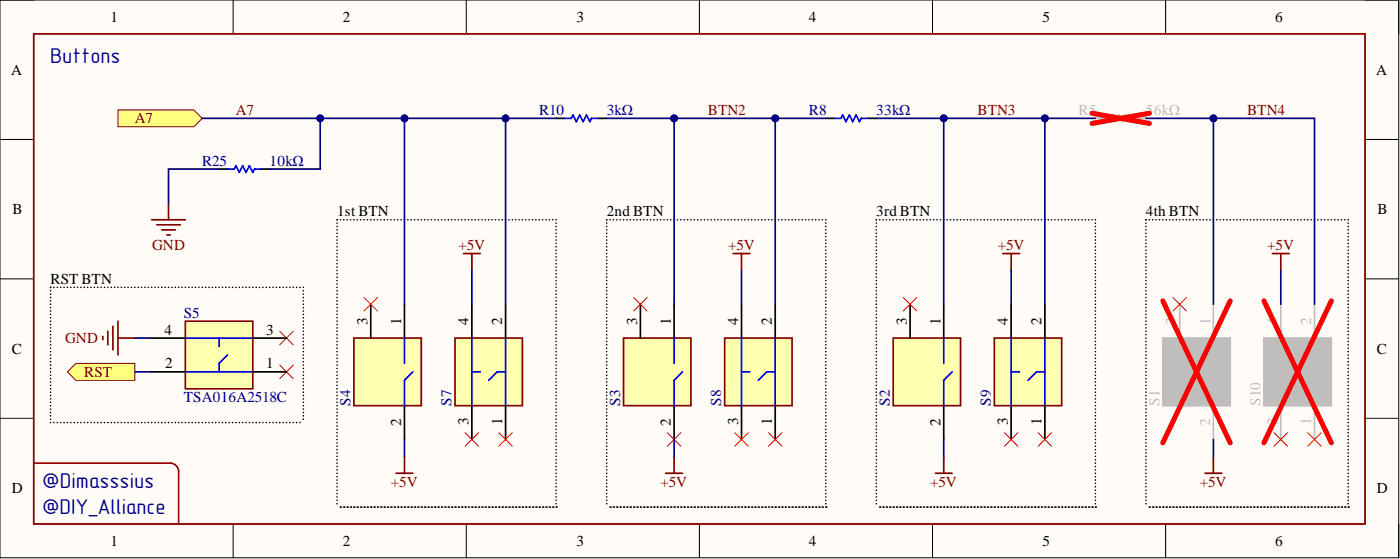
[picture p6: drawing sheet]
<svg xmlns="http://www.w3.org/2000/svg" width="211mm" height="84mm" viewBox="0 0 211 84" stroke-linecap="round" stroke-linejoin="round" font-family="sans-serif">
<defs><g id="words">
<g font-size="3.2" fill="#000080">
<text x="7.6" y="9.4">Buttons</text>
<text x="6.3" y="73.4">@Dimasssius</text>
<text x="6.3" y="77.2">@DIY_Alliance</text>
</g>
<g font-size="2.3">
<text x="16.6" y="3.3">1</text>
<text x="51.5" y="3.3">2</text>
<text x="86.7" y="3.3">3</text>
<text x="121.7" y="3.3">4</text>
<text x="156.8" y="3.3">5</text>
<text x="191.8" y="3.3">6</text>
<text x="1.7" y="11.3">A</text>
<text x="207" y="11.3">A</text>
<text x="1.9" y="32.2">B</text>
<text x="50.7" y="32.5">1st BTN</text>
<text x="91.3" y="32.5">2nd BTN</text>
<text x="131.8" y="32.5">3rd BTN</text>
<text x="172.4" y="32.5">4th BTN</text>
<text x="207.2" y="32.2">B</text>
<text x="7.6" y="42.7">RST BTN</text>
<text x="1.8" y="53.1">C</text>
<text x="24.8" y="50.3">4</text>
<text x="40.1" y="50.3">3</text>
<text x="55.3" y="48.7" transform="rotate(-90 55.3 48.7)">3</text>
<text x="60.3" y="48.7" transform="rotate(-90 60.3 48.7)">1</text>
<text x="70.5" y="48.7" transform="rotate(-90 70.5 48.7)">4</text>
<text x="75.5" y="48.7" transform="rotate(-90 75.5 48.7)">2</text>
<text x="95.8" y="48.7" transform="rotate(-90 95.8 48.7)">3</text>
<text x="100.9" y="48.7" transform="rotate(-90 100.9 48.7)">1</text>
<text x="111" y="48.7" transform="rotate(-90 111 48.7)">4</text>
<text x="116.1" y="48.7" transform="rotate(-90 116.1 48.7)">2</text>
<text x="136.4" y="48.7" transform="rotate(-90 136.4 48.7)">3</text>
<text x="141.5" y="48.7" transform="rotate(-90 141.5 48.7)">1</text>
<text x="151.6" y="48.7" transform="rotate(-90 151.6 48.7)">4</text>
<text x="156.7" y="48.7" transform="rotate(-90 156.7 48.7)">2</text>
<text x="207.1" y="53.1">C</text>
<text x="24.8" y="55.3">2</text>
<text x="40.1" y="55.3">1</text>
<text x="60.3" y="64" transform="rotate(-90 60.3 64)">2</text>
<text x="70.5" y="63.9" transform="rotate(-90 70.5 63.9)">3</text>
<text x="75.5" y="63.8" transform="rotate(-90 75.5 63.8)">1</text>
<text x="100.9" y="64" transform="rotate(-90 100.9 64)">2</text>
<text x="111" y="63.9" transform="rotate(-90 111 63.9)">3</text>
<text x="116.1" y="63.8" transform="rotate(-90 116.1 63.8)">1</text>
<text x="141.5" y="64" transform="rotate(-90 141.5 64)">2</text>
<text x="151.6" y="63.9" transform="rotate(-90 151.6 63.9)">3</text>
<text x="156.7" y="63.8" transform="rotate(-90 156.7 63.8)">1</text>
<text x="1.8" y="74">D</text>
<text x="207.1" y="74">D</text>
<text x="16.6" y="82">1</text>
<text x="51.5" y="82">2</text>
<text x="86.7" y="82">3</text>
<text x="121.7" y="82">4</text>
<text x="156.8" y="82">5</text>
<text x="191.8" y="82">6</text>
</g>
<g font-size="2.3" fill="#800000">
<text x="35.5" y="17.3">A7</text>
<text x="106.5" y="17.3">BTN2</text>
<text x="147" y="17.3">BTN3</text>
<text x="187.6" y="17.3">BTN4</text>
<text x="20.3" y="18.5">A7</text>
<text x="22.9" y="37.6">GND</text>
<text x="69" y="37.6">+5V</text>
<text x="109.5" y="37.6">+5V</text>
<text x="150.1" y="37.6">+5V</text>
<text x="190.6" y="37.6">+5V</text>
<text x="9.8" y="51.5">GND</text>
<text x="12.7" y="56.6">RST</text>
<text x="58.8" y="73.1">+5V</text>
<text x="99.4" y="73.1">+5V</text>
<text x="139.9" y="73.1">+5V</text>
<text x="180.5" y="73.1">+5V</text>
</g>
<g font-size="2.3" fill="#000080">
<text x="81.1" y="17.3">R10</text>
<text x="91.3" y="17.3">3kΩ</text>
<text x="121.7" y="17.3">R8</text>
<text x="131.8" y="17.3">33kΩ</text>
<text x="30.4" y="24.9">R25</text>
<text x="40.6" y="24.9">10kΩ</text>
<text x="27.6" y="47.7">S5</text>
<text x="27.6" y="60.4">TSA016A2518C</text>
<text x="52.7" y="60.9" transform="rotate(-90 52.7 60.9)">S4</text>
<text x="67.9" y="60.9" transform="rotate(-90 67.9 60.9)">S7</text>
<text x="93.3" y="60.9" transform="rotate(-90 93.3 60.9)">S3</text>
<text x="108.5" y="60.9" transform="rotate(-90 108.5 60.9)">S8</text>
<text x="133.9" y="60.9" transform="rotate(-90 133.9 60.9)">S2</text>
<text x="149.1" y="60.9" transform="rotate(-90 149.1 60.9)">S9</text>
</g>
<g font-size="2.3" fill="#bfbebc">
<text x="162.3" y="17.3">R5</text>
<text x="172.4" y="17.3">56kΩ</text>
<text x="177" y="48.7" transform="rotate(-90 177 48.7)">3</text>
<text x="182" y="48.7" transform="rotate(-90 182 48.7)">1</text>
<text x="192.2" y="48.7" transform="rotate(-90 192.2 48.7)">4</text>
<text x="197.2" y="48.7" transform="rotate(-90 197.2 48.7)">2</text>
<text x="174.4" y="60.9" transform="rotate(-90 174.4 60.9)">S1</text>
<text x="182" y="64" transform="rotate(-90 182 64)">2</text>
<text x="189.6" y="60.9" transform="rotate(-90 189.6 60.9)">S10</text>
<text x="192.2" y="63.9" transform="rotate(-90 192.2 63.9)">3</text>
<text x="197.2" y="63.8" transform="rotate(-90 197.2 63.8)">1</text>
</g>
</g></defs>
<path d="M0 0h210.4v83.8h-210.4z" fill-rule="evenodd" fill="#fffcf8"/>
<path d="M0 0h210.4v83.8h-210.4z" fill="none" stroke="#000" stroke-width=".15"/>
<path d="M5.1 5.1h200.3v73.6h-200.3z" fill-rule="evenodd" fill="#fffcf8"/>
<g fill="none" stroke="#000" stroke-width=".15">
<path d="M0 0h5.1M5.1 5.1h200.3v73.6h-200.3zM35.1 0v5.1M70.1 0v5.1M105.2 0v5.1M140.3 0v5.1M175.4 0v5.1M205.4 0h5v5.1M0 20.9h5.1M205.4 20.9h5M0 41.9h5.1M205.4 41.9h5"/>
<path d="M0 62.8h5.1M35.1 78.7v5.1M70.1 78.7v5.1M105.2 78.7v5.1M140.3 78.7v5.1M175.4 78.7v5.1M205.4 62.8h5M210.4 78.7v5.1"/>
</g>
<path d="M134.4 50.8h10.1v10.1h-10.1z" fill-rule="evenodd" fill="#ffffb0"/>
<path d="M134.4 50.8h10.1v10.1h-10.1z" fill="none" stroke="#800000" stroke-width=".25"/>
<path d="M136.9 45.7v5.1M142 45.7v5.1M142 60.9v5.1" fill="none" stroke="#000" stroke-width=".25"/>
<path d="M142 50.8v3.8M143.2 55.9l-1.2 1.2v3.8" fill="none" stroke="#00f" stroke-width=".25"/>
<path d="M53.2 50.8h10.2v10.1h-10.2z" fill-rule="evenodd" fill="#ffffb0"/>
<path d="M53.2 50.8h10.2v10.1h-10.2z" fill="none" stroke="#800000" stroke-width=".25"/>
<path d="M55.8 45.7v5.1M60.8 45.7v5.1M60.8 60.9v5.1" fill="none" stroke="#000" stroke-width=".25"/>
<path d="M60.8 50.8v3.8M62.1 55.9l-1.3 1.2v3.8" fill="none" stroke="#00f" stroke-width=".25"/>
<path d="M93.8 50.8h10.1v10.1h-10.1z" fill-rule="evenodd" fill="#ffffb0"/>
<path d="M93.8 50.8h10.1v10.1h-10.1z" fill="none" stroke="#800000" stroke-width=".25"/>
<path d="M96.3 45.7v5.1M101.4 45.7v5.1M101.4 60.9v5.1" fill="none" stroke="#000" stroke-width=".25"/>
<path d="M101.4 50.8v3.8M102.7 55.9l-1.3 1.2v3.8" fill="none" stroke="#00f" stroke-width=".25"/>
<path d="M174.9 50.8h10.2v10.1h-10.2z" fill-rule="evenodd" fill="#bfbebc"/>
<path d="M174.9 50.8h10.2v10.1h-10.2zM177.5 45.7v5.1M182.5 45.7v8.9M183.8 55.9l-1.3 1.2v8.9" fill="none" stroke="#bfbebc" stroke-width=".25"/>
<path d="M174.9 45.2l10.2 21.3M185.1 45.2l-10.2 21.3" fill="none" stroke="#f00" stroke-width=".76"/>
<path d="M109 50.8h10.2v10.1h-10.2z" fill-rule="evenodd" fill="#ffffb0"/>
<path d="M109 50.8h10.2v10.1h-10.2z" fill="none" stroke="#800000" stroke-width=".25"/>
<path d="M111.5 50.8v10.1M111.5 55.9h1.3M116.6 50.8v10.1M116.6 55.9h-1.2l-1.3 1.2" fill="none" stroke="#00f" stroke-width=".25"/>
<path d="M111.5 45.7v5.1M116.6 45.7v5.1M111.5 60.9v5.1M116.6 60.9v5.1" fill="none" stroke="#000" stroke-width=".25"/>
<path d="M68.5 50.8h10.1v10.1h-10.1z" fill-rule="evenodd" fill="#ffffb0"/>
<path d="M68.5 50.8h10.1v10.1h-10.1z" fill="none" stroke="#800000" stroke-width=".25"/>
<path d="M71 50.8v10.1M71 55.9h1.3M76.1 50.8v10.1M76.1 55.9h-1.3l-1.3 1.2" fill="none" stroke="#00f" stroke-width=".25"/>
<path d="M71 45.7v5.1M76.1 45.7v5.1M71 60.9v5.1M76.1 60.9v5.1" fill="none" stroke="#000" stroke-width=".25"/>
<path d="M149.6 50.8h10.1v10.1h-10.1z" fill-rule="evenodd" fill="#ffffb0"/>
<path d="M149.6 50.8h10.1v10.1h-10.1z" fill="none" stroke="#800000" stroke-width=".25"/>
<path d="M152.1 50.8v10.1M152.1 55.9h1.3M157.2 50.8v10.1M157.2 55.9h-1.3l-1.3 1.2" fill="none" stroke="#00f" stroke-width=".25"/>
<path d="M152.1 45.7v5.1M157.2 45.7v5.1M152.1 60.9v5.1M157.2 60.9v5.1" fill="none" stroke="#000" stroke-width=".25"/>
<path d="M190.1 50.8h10.2v10.1h-10.2z" fill-rule="evenodd" fill="#bfbebc"/>
<path d="M164.8 17.8h2.3l.2-.5 .5 1 .5-1 .5 1 .6-1 .5 1 .2-.5h2.3M190.1 50.8h10.2v10.1h-10.2zM192.7 45.7v20.3M192.7 55.9h1.2M197.7 45.7v20.3M197.7 55.9h-1.2l-1.3 1.2" fill="none" stroke="#bfbebc" stroke-width=".25"/>
<path d="M164.3 17l8.6 1.5M172.9 17l-8.6 1.5M190.1 45.2l10.2 21.3M200.3 45.2l-10.2 21.3" fill="none" stroke="#f00" stroke-width=".76"/>
<path d="M83.7 17.8h1.2M90 17.8h1.3M124.2 17.8h1.3M130.6 17.8h1.2M33 25.4h1.2M39.3 25.4h1.3" fill="none" stroke="#000" stroke-width=".25"/>
<path d="M84.9 17.8h1l.3-.5 .5 1 .5-1 .5 1 .5-1 .5 1 .3-.5h1M125.5 17.8h1l.3-.5 .5 1 .5-1 .5 1 .5-1 .5 1 .2-.5h1.1M34.2 25.4h1l.3-.5 .5 1 .5-1 .5 1 .5-1 .5 1 .3-.5h1" fill="none" stroke="#00f" stroke-width=".25"/>
<path d="M17.7 16.5h11.5l1.2 1.3-1.2 1.2h-11.5z" fill-rule="evenodd" fill="#ffff80"/>
<path d="M17.7 16.5h11.5l1.2 1.3-1.2 1.2h-11.5z" fill="none" stroke="#800000" stroke-width=".15"/>
<path d="M22.8 33h5.1M23.6 33.8h3.5M24.3 34.5h2.1M25.1 35.3h.5M25.4 30.5v2.5M15.5 50.5v.5M16.2 49.8v2M17 49v3.6M17.7 48.2v5.1M17.7 50.8h2.6" fill="none" stroke="#800000" stroke-width=".25"/>
<path d="M5.1 5.1h200.3v73.6h-200.3z" fill="none" stroke="#980000" stroke-width=".25"/>
<path d="M42.1 49.8l2 2M42.1 54.8l2 2.1M44.1 49.8l-2 2M44.1 54.8l-2 2.1" fill="none" stroke="#f00" stroke-width=".15"/>
<path d="M11.4 54.6h8.9v2.5h-8.9l-1.3-1.2z" fill-rule="evenodd" fill="#ffff80"/>
<path d="M11.4 54.6h8.9v2.5h-8.9l-1.3-1.2z" fill="none" stroke="#800000" stroke-width=".15"/>
<g fill="none" stroke="#000" stroke-width=".25">
<path d="M50.7 33h.1M50.7 33.5h.1M50.7 34h.1M50.7 34.5h.1M50.7 35h.1M50.7 35.5h.1M50.7 36.1h.1M50.7 36.6h.1M50.7 37.1h.1M50.7 37.6h.1M50.7 38.1h.1M50.7 38.6h.1"/>
<path d="M50.7 39.1h.1M50.7 39.6h.1M51.2 33h.1M51.7 33h.1M52.2 33h.1M52.7 33h.1M53.2 33h.1M53.7 33h.1M54.3 33h.1M54.8 33h.1M55.3 33h.1M55.8 33h.1"/>
<path d="M56.3 33h.1M56.8 33h.1M57.3 33h.1M57.8 33h.1M58.3 33h.1M58.8 33h.1M59.3 33h.1M59.8 33h.1M60.3 33h.1M60.8 33h.1M61.4 33h.1M61.9 33h.1"/>
<path d="M62.4 33h.1M62.9 33h.1M63.4 33h.1M63.9 33h.1M64.4 33h.1M64.9 33h.1M65.4 33h.1M65.9 33h.1M66.4 33h.1M66.9 33h.1M67.4 33h.1M67.9 33h.1"/>
<path d="M68.5 33h.1M69 33h.1M69.5 33h.1M70 33h.1M70.5 33h.1M71 33h.1M71.5 33h.1M72 33h.1M72.5 33h.1M73 33h.1M73.5 33h.1M74 33h.1"/>
<path d="M74.5 33h.1M75 33h.1M75.5 33h.1M76.1 33h.1M76.6 33h.1M77.1 33h.1M77.6 33h.1M78.1 33h.1M78.6 33h.1M79.1 33h.1M79.6 33h.1M80.1 33h.1"/>
<path d="M80.6 33h.1M81.1 33h.1M81.6 33h.1M82.1 33h.1M82.6 33h.1M83.2 33h.1M83.7 33h.1M83.7 33.5h.1M83.7 34h.1M83.7 34.5h.1M83.7 35h.1M83.7 35.5h.1"/>
<path d="M83.7 36.1h.1M83.7 36.6h.1M83.7 37.1h.1M83.7 37.6h.1M83.7 38.1h.1M83.7 38.6h.1M83.7 39.1h.1M83.7 39.6h.1M91.3 33h.1M91.3 33.5h.1M91.3 34h.1M91.3 34.5h.1"/>
<path d="M91.3 35h.1M91.3 35.5h.1M91.3 36.1h.1M91.3 36.6h.1M91.3 37.1h.1M91.3 37.6h.1M91.3 38.1h.1M91.3 38.6h.1M91.3 39.1h.1M91.3 39.6h.1M91.8 33h.1M92.3 33h.1"/>
<path d="M92.8 33h.1M93.3 33h.1M93.8 33h.1M94.3 33h.1M94.8 33h.1M95.3 33h.1M95.8 33h.1M96.3 33h.1M96.8 33h.1M97.4 33h.1M97.9 33h.1M98.4 33h.1"/>
<path d="M98.9 33h.1M99.4 33h.1M99.9 33h.1M100.4 33h.1M100.9 33h.1M101.4 33h.1M101.9 33h.1M102.4 33h.1M102.9 33h.1M103.4 33h.1M103.9 33h.1M104.5 33h.1"/>
<path d="M105 33h.1M105.5 33h.1M106 33h.1M106.5 33h.1M107 33h.1M107.5 33h.1M108 33h.1M108.5 33h.1M109 33h.1M109.5 33h.1M110 33h.1M110.5 33h.1"/>
<path d="M111 33h.1M111.5 33h.1M112.1 33h.1M112.6 33h.1M113.1 33h.1M113.6 33h.1M114.1 33h.1M114.6 33h.1M115.1 33h.1M115.6 33h.1M116.1 33h.1M116.6 33h.1"/>
<path d="M117.1 33h.1M117.6 33h.1M118.1 33h.1M118.6 33h.1M119.2 33h.1M119.7 33h.1M120.2 33h.1M120.7 33h.1M121.2 33h.1M121.7 33h.1M122.2 33h.1M122.7 33h.1"/>
<path d="M123.2 33h.1M123.7 33h.1M124.2 33h.1M124.2 33.5h.1M124.2 34h.1M124.2 34.5h.1M124.2 35h.1M124.2 35.5h.1M124.2 36.1h.1M124.2 36.6h.1M124.2 37.1h.1M124.2 37.6h.1"/>
<path d="M124.2 38.1h.1M124.2 38.6h.1M124.2 39.1h.1M124.2 39.6h.1M131.8 33h.1M131.8 33.5h.1M131.8 34h.1M131.8 34.5h.1M131.8 35h.1M131.8 35.5h.1M131.8 36.1h.1M131.8 36.6h.1"/>
<path d="M131.8 37.1h.1M131.8 37.6h.1M131.8 38.1h.1M131.8 38.6h.1M131.8 39.1h.1M131.8 39.6h.1M132.3 33h.1M132.8 33h.1M133.4 33h.1M133.9 33h.1M134.4 33h.1M134.9 33h.1"/>
<path d="M135.4 33h.1M135.9 33h.1M136.4 33h.1M136.9 33h.1M137.4 33h.1M137.9 33h.1M138.4 33h.1M138.9 33h.1M139.4 33h.1M139.9 33h.1M140.5 33h.1M141 33h.1"/>
<path d="M141.5 33h.1M142 33h.1M142.5 33h.1M143 33h.1M143.5 33h.1M144 33h.1M144.5 33h.1M145 33h.1M145.5 33h.1M146 33h.1M146.5 33h.1M147 33h.1"/>
<path d="M147.5 33h.1M148.1 33h.1M148.6 33h.1M149.1 33h.1M149.6 33h.1M150.1 33h.1M150.6 33h.1M151.1 33h.1M151.6 33h.1M152.1 33h.1M152.6 33h.1M153.1 33h.1"/>
<path d="M153.6 33h.1M154.1 33h.1M154.6 33h.1M155.2 33h.1M155.7 33h.1M156.2 33h.1M156.7 33h.1M157.2 33h.1M157.7 33h.1M158.2 33h.1M158.7 33h.1M159.2 33h.1"/>
<path d="M159.7 33h.1M160.2 33h.1M160.7 33h.1M161.2 33h.1M161.7 33h.1M162.3 33h.1M162.8 33h.1M163.3 33h.1M163.8 33h.1M164.3 33h.1M164.8 33h.1M164.8 33.5h.1"/>
<path d="M164.8 34h.1M164.8 34.5h.1M164.8 35h.1M164.8 35.5h.1M164.8 36.1h.1M164.8 36.6h.1M164.8 37.1h.1M164.8 37.6h.1M164.8 38.1h.1M164.8 38.6h.1M164.8 39.1h.1M164.8 39.6h.1"/>
<path d="M172.4 33h.1M172.4 33.5h.1M172.4 34h.1M172.4 34.5h.1M172.4 35h.1M172.4 35.5h.1M172.4 36.1h.1M172.4 36.6h.1M172.4 37.1h.1M172.4 37.6h.1M172.4 38.1h.1M172.4 38.6h.1"/>
<path d="M172.4 39.1h.1M172.4 39.6h.1M172.9 33h.1M173.4 33h.1M173.9 33h.1M174.4 33h.1M174.9 33h.1M175.4 33h.1M175.9 33h.1M176.5 33h.1M177 33h.1M177.5 33h.1"/>
<path d="M178 33h.1M178.5 33h.1M179 33h.1M179.5 33h.1M180 33h.1M180.5 33h.1M181 33h.1M181.5 33h.1M182 33h.1M182.5 33h.1M183 33h.1M183.5 33h.1"/>
<path d="M184.1 33h.1M184.6 33h.1M185.1 33h.1M185.6 33h.1M186.1 33h.1M186.6 33h.1M187.1 33h.1M187.6 33h.1M188.1 33h.1M188.6 33h.1M189.1 33h.1M189.6 33h.1"/>
<path d="M190.1 33h.1M190.6 33h.1M191.2 33h.1M191.7 33h.1M192.2 33h.1M192.7 33h.1M193.2 33h.1M193.7 33h.1M194.2 33h.1M194.7 33h.1M195.2 33h.1M195.7 33h.1"/>
<path d="M196.2 33h.1M196.7 33h.1M197.2 33h.1M197.7 33h.1M198.3 33h.1M198.8 33h.1M199.3 33h.1M199.8 33h.1M200.3 33h.1M200.8 33h.1M201.3 33h.1M201.8 33h.1"/>
<path d="M202.3 33h.1M202.8 33h.1M202.8 33.5h.1M202.8 34h.1M202.8 34.5h.1M202.8 35h.1M202.8 35.5v.1M202.8 36.1h.1M202.8 36.6h.1M202.8 37.1h.1M202.8 37.6h.1M202.8 38.1h.1"/>
<path d="M202.8 38.6h.1M202.8 39.1h.1M202.8 39.6h.1M7.6 43.2h.1M7.6 43.7h.1M7.6 44.2h.1M7.6 44.7h.1M7.6 45.2h.1M7.6 45.7h.1M7.6 46.2h.1M7.6 46.7h.1M7.6 47.2h.1"/>
<path d="M7.6 47.7h.1M7.6 48.2h.1M7.6 48.7v.1M7.6 49.3h.1M7.6 49.8h.1M7.6 50.3h.1M7.6 50.8h.1M7.6 51.3h.1M7.6 51.8h.1M7.6 52.3h.1M7.6 52.8h.1M7.6 53.3h.1"/>
<path d="M7.6 53.8h.1M7.6 54.3h.1M7.6 54.8h.1M7.6 55.3v.1M7.6 55.9h.1M7.6 56.4h.1M7.6 56.9h.1M7.6 57.4h.1M7.6 57.9h.1M7.6 58.4h.1M7.6 58.9h.1M7.6 59.4h.1"/>
<path d="M7.6 59.9h.1M8.1 43.2h.1M8.6 43.2h.1M9.1 43.2h.1M9.6 43.2h.1M10.1 43.2h.1M10.6 43.2h.1M11.2 43.2h.1M11.7 43.2h.1M12.2 43.2h.1M12.7 43.2h.1M13.2 43.2h.1"/>
<path d="M13.7 43.2h.1M14.2 43.2h.1M14.7 43.2h.1M15.2 43.2h.1M15.7 43.2h.1M16.2 43.2h.1M16.7 43.2h.1M17.2 43.2h.1M17.7 43.2h.1M18.3 43.2h.1M18.8 43.2h.1M19.3 43.2h.1"/>
<path d="M19.8 43.2h.1M20.3 43.2h.1M20.8 43.2h.1M21.3 43.2h.1M21.8 43.2h.1M22.3 43.2h.1M22.8 43.2h.1M23.3 43.2h.1M23.8 43.2h.1M24.3 43.2h.1M24.8 43.2h.1M25.4 43.2h.1"/>
<path d="M25.9 43.2h.1M26.4 43.2h.1M26.9 43.2h.1M27.4 43.2h.1M27.9 43.2h.1M28.4 43.2h.1M28.9 43.2h.1M29.4 43.2h.1M29.9 43.2h.1M30.4 43.2h.1M30.9 43.2h.1M31.4 43.2h.1"/>
<path d="M31.9 43.2h.1M32.5 43.2h.1M33 43.2h.1M33.5 43.2h.1M34 43.2h.1M34.5 43.2h.1M35 43.2h.1M35.5 43.2h.1M36 43.2h.1M36.5 43.2h.1M37 43.2h.1M37.5 43.2h.1"/>
<path d="M38 43.2h.1M38.5 43.2h.1M39 43.2h.1M39.5 43.2h.1M40.1 43.2h.1M40.6 43.2h.1M41.1 43.2h.1M41.6 43.2h.1M42.1 43.2h.1M42.6 43.2h.1M43.1 43.2h.1M43.6 43.2h.1"/>
<path d="M44.1 43.2h.1M44.6 43.2h.1M45.1 43.2h.1M45.6 43.2h.1M45.6 43.7h.1M45.6 44.2h.1M45.6 44.7h.1M45.6 45.2h.1M45.6 45.7h.1M45.6 46.2h.1M45.6 46.7h.1M45.6 47.2h.1"/>
<path d="M45.6 47.7h.1M45.6 48.2h.1M45.6 48.7v.1M45.6 49.3h.1M45.6 49.8h.1M45.6 50.3h.1M45.6 50.8h.1M45.6 51.3h.1M45.6 51.8h.1M45.6 52.3h.1M45.6 52.8h.1M45.6 53.3h.1"/>
<path d="M45.6 53.8h.1M45.6 54.3h.1M45.6 54.8h.1M45.6 55.3v.1M45.6 55.9h.1M45.6 56.4h.1M45.6 56.9h.1M45.6 57.4h.1M45.6 57.9h.1M45.6 58.4h.1M45.6 58.9h.1M45.6 59.4h.1"/>
<path d="M45.6 59.9h.1M50.7 40.1h.1M50.7 40.6h.1M50.7 41.1h.1M50.7 41.6h.1M50.7 42.1h.1M50.7 42.7h.1M50.7 43.2h.1M50.7 43.7h.1M50.7 44.2h.1M50.7 44.7h.1M50.7 45.2h.1"/>
<path d="M50.7 45.7h.1M50.7 46.2h.1M50.7 46.7h.1M50.7 47.2h.1M50.7 47.7h.1M50.7 48.2h.1M50.7 48.7v.1M50.7 49.3h.1M50.7 49.8h.1M50.7 50.3h.1M50.7 50.8h.1M50.7 51.3h.1"/>
<path d="M50.7 51.8h.1M50.7 52.3h.1M50.7 52.8h.1M50.7 53.3h.1M50.7 53.8h.1M50.7 54.3h.1M50.7 54.8h.1M50.7 55.3v.1M50.7 55.9h.1M50.7 56.4h.1M50.7 56.9h.1M50.7 57.4h.1"/>
<path d="M50.7 57.9h.1M50.7 58.4h.1M50.7 58.9h.1M50.7 59.4h.1M50.7 59.9h.1M83.7 40.1h.1M83.7 40.6h.1M83.7 41.1h.1M83.7 41.6h.1M83.7 42.1h.1M83.7 42.7h.1M83.7 43.2h.1"/>
<path d="M83.7 43.7h.1M83.7 44.2h.1M83.7 44.7h.1M83.7 45.2h.1M83.7 45.7h.1M83.7 46.2h.1M83.7 46.7h.1M83.7 47.2h.1M83.7 47.7h.1M83.7 48.2h.1M83.7 48.7v.1M83.7 49.3h.1"/>
<path d="M83.7 49.8h.1M83.7 50.3h.1M83.7 50.8h.1M83.7 51.3h.1M83.7 51.8h.1M83.7 52.3h.1M83.7 52.8h.1M83.7 53.3h.1M83.7 53.8h.1M83.7 54.3h.1M83.7 54.8h.1M83.7 55.3v.1"/>
<path d="M83.7 55.9h.1M83.7 56.4h.1M83.7 56.9h.1M83.7 57.4h.1M83.7 57.9h.1M83.7 58.4h.1M83.7 58.9h.1M83.7 59.4h.1M83.7 59.9h.1M91.3 40.1h.1M91.3 40.6h.1M91.3 41.1h.1"/>
<path d="M91.3 41.6h.1M91.3 42.1h.1M91.3 42.7h.1M91.3 43.2h.1M91.3 43.7h.1M91.3 44.2h.1M91.3 44.7h.1M91.3 45.2h.1M91.3 45.7h.1M91.3 46.2h.1M91.3 46.7h.1M91.3 47.2h.1"/>
<path d="M91.3 47.7h.1M91.3 48.2h.1M91.3 48.7v.1M91.3 49.3h.1M91.3 49.8h.1M91.3 50.3h.1M91.3 50.8h.1M91.3 51.3h.1M91.3 51.8h.1M91.3 52.3h.1M91.3 52.8h.1M91.3 53.3h.1"/>
<path d="M91.3 53.8h.1M91.3 54.3h.1M91.3 54.8h.1M91.3 55.3v.1M91.3 55.9h.1M91.3 56.4h.1M91.3 56.9h.1M91.3 57.4h.1M91.3 57.9h.1M91.3 58.4h.1M91.3 58.9h.1M91.3 59.4h.1"/>
<path d="M91.3 59.9h.1M124.2 40.1h.1M124.2 40.6h.1M124.2 41.1h.1M124.2 41.6h.1M124.2 42.1h.1M124.2 42.7h.1M124.2 43.2h.1M124.2 43.7h.1M124.2 44.2h.1M124.2 44.7h.1M124.2 45.2h.1"/>
<path d="M124.2 45.7h.1M124.2 46.2h.1M124.2 46.7h.1M124.2 47.2h.1M124.2 47.7h.1M124.2 48.2h.1M124.2 48.7v.1M124.2 49.3h.1M124.2 49.8h.1M124.2 50.3h.1M124.2 50.8h.1M124.2 51.3h.1"/>
<path d="M124.2 51.8h.1M124.2 52.3h.1M124.2 52.8h.1M124.2 53.3h.1M124.2 53.8h.1M124.2 54.3h.1M124.2 54.8h.1M124.2 55.3v.1M124.2 55.9h.1M124.2 56.4h.1M124.2 56.9h.1M124.2 57.4h.1"/>
<path d="M124.2 57.9h.1M124.2 58.4h.1M124.2 58.9h.1M124.2 59.4h.1M124.2 59.9h.1M131.8 40.1h.1M131.8 40.6h.1M131.8 41.1h.1M131.8 41.6h.1M131.8 42.1h.1M131.8 42.7h.1M131.8 43.2h.1"/>
<path d="M131.8 43.7h.1M131.8 44.2h.1M131.8 44.7h.1M131.8 45.2h.1M131.8 45.7h.1M131.8 46.2h.1M131.8 46.7h.1M131.8 47.2h.1M131.8 47.7h.1M131.8 48.2h.1M131.8 48.7v.1M131.8 49.3h.1"/>
<path d="M131.8 49.8h.1M131.8 50.3h.1M131.8 50.8h.1M131.8 51.3h.1M131.8 51.8h.1M131.8 52.3h.1M131.8 52.8h.1M131.8 53.3h.1M131.8 53.8h.1M131.8 54.3h.1M131.8 54.8h.1M131.8 55.3v.1"/>
<path d="M131.8 55.9h.1M131.8 56.4h.1M131.8 56.9h.1M131.8 57.4h.1M131.8 57.9h.1M131.8 58.4h.1M131.8 58.9h.1M131.8 59.4h.1M131.8 59.9h.1M164.8 40.1h.1M164.8 40.6h.1M164.8 41.1h.1"/>
<path d="M164.8 41.6h.1M164.8 42.1h.1M164.8 42.7h.1M164.8 43.2h.1M164.8 43.7h.1M164.8 44.2h.1M164.8 44.7h.1M164.8 45.2h.1M164.8 45.7h.1M164.8 46.2h.1M164.8 46.7h.1M164.8 47.2h.1"/>
<path d="M164.8 47.7h.1M164.8 48.2h.1M164.8 48.7v.1M164.8 49.3h.1M164.8 49.8h.1M164.8 50.3h.1M164.8 50.8h.1M164.8 51.3h.1M164.8 51.8h.1M164.8 52.3h.1M164.8 52.8h.1M164.8 53.3h.1"/>
<path d="M164.8 53.8h.1M164.8 54.3h.1M164.8 54.8h.1M164.8 55.3v.1M164.8 55.9h.1M164.8 56.4h.1M164.8 56.9h.1M164.8 57.4h.1M164.8 57.9h.1M164.8 58.4h.1M164.8 58.9h.1M164.8 59.4h.1"/>
<path d="M164.8 59.9h.1M172.4 40.1h.1M172.4 40.6h.1M172.4 41.1h.1M172.4 41.6h.1M172.4 42.1h.1M172.4 42.7h.1M172.4 43.2h.1M172.4 43.7h.1M172.4 44.2h.1M172.4 44.7h.1M172.4 45.2h.1"/>
<path d="M172.4 45.7h.1M172.4 46.2h.1M172.4 46.7h.1M172.4 47.2h.1M172.4 47.7h.1M172.4 48.2h.1M172.4 48.7v.1M172.4 49.3h.1M172.4 49.8h.1M172.4 50.3h.1M172.4 50.8h.1M172.4 51.3h.1"/>
<path d="M172.4 51.8h.1M172.4 52.3h.1M172.4 52.8h.1M172.4 53.3h.1M172.4 53.8h.1M172.4 54.3h.1M172.4 54.8h.1M172.4 55.3v.1M172.4 55.9h.1M172.4 56.4h.1M172.4 56.9h.1M172.4 57.4h.1"/>
<path d="M172.4 57.9h.1M172.4 58.4h.1M172.4 58.9h.1M172.4 59.4h.1M172.4 59.9h.1M202.8 40.1h.1M202.8 40.6h.1M202.8 41.1h.1M202.8 41.6h.1M202.8 42.1v.1M202.8 42.7h.1M202.8 43.2h.1"/>
<path d="M202.8 43.7h.1M202.8 44.2h.1M202.8 44.7h.1M202.8 45.2h.1M202.8 45.7h.1M202.8 46.2h.1M202.8 46.7h.1M202.8 47.2h.1M202.8 47.7h.1M202.8 48.2h.1M202.8 48.7v.1M202.8 49.3h.1"/>
<path d="M202.8 49.8h.1M202.8 50.3h.1M202.8 50.8h.1M202.8 51.3h.1M202.8 51.8h.1M202.8 52.3h.1M202.8 52.8h.1M202.8 53.3h.1M202.8 53.8h.1M202.8 54.3h.1M202.8 54.8h.1M202.8 55.3v.1"/>
<path d="M202.8 55.9h.1M202.8 56.4h.1M202.8 56.9h.1M202.8 57.4h.1M202.8 57.9h.1M202.8 58.4h.1M202.8 58.9h.1M202.8 59.4h.1M202.8 59.9h.1M7.6 60.4h.1M7.6 60.9h.1M7.6 61.4h.1"/>
<path d="M7.6 61.9v.1M7.6 62.5h.1M7.6 63h.1M7.6 63.5h.1M8.1 63.5h.1M8.6 63.5h.1M9.1 63.5h.1M9.6 63.5h.1M10.1 63.5h.1M10.6 63.5h.1M11.2 63.5h.1M11.7 63.5h.1"/>
<path d="M12.2 63.5h.1M12.7 63.5h.1M13.2 63.5h.1M13.7 63.5h.1M14.2 63.5h.1M14.7 63.5h.1M15.2 63.5h.1M15.7 63.5h.1M16.2 63.5h.1M16.7 63.5h.1M17.2 63.5h.1M17.7 63.5h.1"/>
<path d="M18.3 63.5h.1M18.8 63.5h.1M19.3 63.5h.1M19.8 63.5h.1M20.3 63.5h.1M20.8 63.5h.1M21.3 63.5h.1M21.8 63.5h.1M22.3 63.5h.1M22.8 63.5h.1M23.3 63.5h.1M23.8 63.5h.1"/>
<path d="M24.3 63.5h.1M24.8 63.5h.1M25.4 63.5h.1M25.9 63.5h.1M26.4 63.5h.1M26.9 63.5h.1M27.4 63.5h.1M27.9 63.5h.1M28.4 63.5h.1M28.9 63.5h.1M29.4 63.5h.1M29.9 63.5h.1"/>
<path d="M30.4 63.5h.1M30.9 63.5h.1M31.4 63.5h.1M31.9 63.5h.1M32.5 63.5h.1M33 63.5h.1M33.5 63.5h.1M34 63.5h.1M34.5 63.5h.1M35 63.5h.1M35.5 63.5h.1M36 63.5h.1"/>
<path d="M36.5 63.5h.1M37 63.5h.1M37.5 63.5h.1M38 63.5h.1M38.5 63.5h.1M39 63.5h.1M39.5 63.5h.1M40.1 63.5h.1M40.6 63.5h.1M41.1 63.5h.1M41.6 63.5h.1M42.1 63.5h.1"/>
<path d="M42.6 63.5h.1M43.1 63.5h.1M43.6 63.5h.1M44.1 63.5h.1M44.6 63.5h.1M45.1 63.5h.1M45.6 60.4h.1M45.6 60.9h.1M45.6 61.4h.1M45.6 61.9v.1M45.6 62.5h.1M45.6 63h.1"/>
<path d="M50.7 60.4h.1M50.7 60.9h.1M50.7 61.4h.1M50.7 61.9v.1M50.7 62.5h.1M50.7 63h.1M50.7 63.5h.1M50.7 64h.1M50.7 64.5h.1M50.7 65h.1M50.7 65.5h.1M50.7 66h.1"/>
<path d="M50.7 66.5h.1M50.7 67h.1M50.7 67.5h.1M50.7 68h.1M50.7 68.5v.1M50.7 69.1h.1M50.7 69.6h.1M50.7 70.1h.1M50.7 70.6h.1M50.7 71.1h.1M50.7 71.6h.1M50.7 72.1h.1"/>
<path d="M50.7 72.6h.1M50.7 73.1h.1M50.7 73.6h.1M50.7 74.1h.1M50.7 74.6h.1M50.7 75.1v.1M50.7 75.7h.1M51.2 76.2h.1M51.7 76.2h.1M52.2 76.2h.1M52.7 76.2h.1M53.2 76.2h.1"/>
<path d="M53.7 76.2h.1M54.3 76.2h.1M54.8 76.2h.1M55.3 76.2h.1M55.8 76.2h.1M56.3 76.2h.1M56.8 76.2h.1M57.3 76.2h.1M57.8 76.2h.1M58.3 76.2h.1M58.8 76.2h.1M59.3 76.2h.1"/>
<path d="M59.8 76.2h.1M60.3 76.2h.1M60.8 76.2h.1M61.4 76.2h.1M61.9 76.2h.1M62.4 76.2h.1M62.9 76.2h.1M63.4 76.2h.1M63.9 76.2h.1M64.4 76.2h.1M64.9 76.2h.1M65.4 76.2h.1"/>
<path d="M65.9 76.2h.1M66.4 76.2h.1M66.9 76.2h.1M67.4 76.2h.1M67.9 76.2h.1M68.5 76.2h.1M69 76.2h.1M69.5 76.2h.1M70 76.2h.1M70.5 76.2h.1M71 76.2h.1M71.5 76.2h.1"/>
<path d="M72 76.2h.1M72.5 76.2h.1M73 76.2h.1M73.5 76.2h.1M74 76.2h.1M74.5 76.2h.1M75 76.2h.1M75.5 76.2h.1M76.1 76.2h.1M76.6 76.2h.1M77.1 76.2h.1M77.6 76.2h.1"/>
<path d="M78.1 76.2h.1M78.6 76.2h.1M79.1 76.2h.1M79.6 76.2h.1M80.1 76.2h.1M80.6 76.2h.1M81.1 76.2h.1M81.6 76.2h.1M82.1 76.2h.1M82.6 76.2h.1M83.2 76.2h.1M83.7 76.2h.1"/>
<path d="M83.7 60.4h.1M83.7 60.9h.1M83.7 61.4h.1M83.7 61.9v.1M83.7 62.5h.1M83.7 63h.1M83.7 63.5h.1M83.7 64h.1M83.7 64.5h.1M83.7 65h.1M83.7 65.5h.1M83.7 66h.1"/>
<path d="M83.7 66.5h.1M83.7 67h.1M83.7 67.5h.1M83.7 68h.1M83.7 68.5v.1M83.7 69.1h.1M83.7 69.6h.1M83.7 70.1h.1M83.7 70.6h.1M83.7 71.1h.1M83.7 71.6h.1M83.7 72.1h.1"/>
<path d="M83.7 72.6h.1M83.7 73.1h.1M83.7 73.6h.1M83.7 74.1h.1M83.7 74.6h.1M83.7 75.1v.1M83.7 75.7h.1M91.3 60.4h.1M91.3 60.9h.1M91.3 61.4h.1M91.3 61.9v.1M91.3 62.5h.1"/>
<path d="M91.3 63h.1M91.3 63.5h.1M91.3 64h.1M91.3 64.5h.1M91.3 65h.1M91.3 65.5h.1M91.3 66h.1M91.3 66.5h.1M91.3 67h.1M91.3 67.5h.1M91.3 68h.1M91.3 68.5v.1"/>
<path d="M91.3 69.1h.1M91.3 69.6h.1M91.3 70.1h.1M91.3 70.6h.1M91.3 71.1h.1M91.3 71.6h.1M91.3 72.1h.1M91.3 72.6h.1M91.3 73.1h.1M91.3 73.6h.1M91.3 74.1h.1M91.3 74.6h.1"/>
<path d="M91.3 75.1v.1M91.3 75.7h.1M91.8 76.2h.1M92.3 76.2h.1M92.8 76.2h.1M93.3 76.2h.1M93.8 76.2h.1M94.3 76.2h.1M94.8 76.2h.1M95.3 76.2h.1M95.8 76.2h.1M96.3 76.2h.1"/>
<path d="M96.8 76.2h.1M97.4 76.2h.1M97.9 76.2h.1M98.4 76.2h.1M98.9 76.2h.1M99.4 76.2h.1M99.9 76.2h.1M100.4 76.2h.1M100.9 76.2h.1M101.4 76.2h.1M101.9 76.2h.1M102.4 76.2h.1"/>
<path d="M102.9 76.2h.1M103.4 76.2h.1M103.9 76.2h.1M104.5 76.2h.1M105 76.2h.1M105.5 76.2h.1M106 76.2h.1M106.5 76.2h.1M107 76.2h.1M107.5 76.2h.1M108 76.2h.1M108.5 76.2h.1"/>
<path d="M109 76.2h.1M109.5 76.2h.1M110 76.2h.1M110.5 76.2h.1M111 76.2h.1M111.5 76.2h.1M112.1 76.2h.1M112.6 76.2h.1M113.1 76.2h.1M113.6 76.2h.1M114.1 76.2h.1M114.6 76.2h.1"/>
<path d="M115.1 76.2h.1M115.6 76.2h.1M116.1 76.2h.1M116.6 76.2h.1M117.1 76.2h.1M117.6 76.2h.1M118.1 76.2h.1M118.6 76.2h.1M119.2 76.2h.1M119.7 76.2h.1M120.2 76.2h.1M120.7 76.2h.1"/>
<path d="M121.2 76.2h.1M121.7 76.2h.1M122.2 76.2h.1M122.7 76.2h.1M123.2 76.2h.1M123.7 76.2h.1M124.2 76.2h.1M124.2 60.4h.1M124.2 60.9h.1M124.2 61.4h.1M124.2 61.9v.1M124.2 62.5h.1"/>
<path d="M124.2 63h.1M124.2 63.5h.1M124.2 64h.1M124.2 64.5h.1M124.2 65h.1M124.2 65.5h.1M124.2 66h.1M124.2 66.5h.1M124.2 67h.1M124.2 67.5h.1M124.2 68h.1M124.2 68.5v.1"/>
<path d="M124.2 69.1h.1M124.2 69.6h.1M124.2 70.1h.1M124.2 70.6h.1M124.2 71.1h.1M124.2 71.6h.1M124.2 72.1h.1M124.2 72.6h.1M124.2 73.1h.1M124.2 73.6h.1M124.2 74.1h.1M124.2 74.6h.1"/>
<path d="M124.2 75.1v.1M124.2 75.7h.1M131.8 60.4h.1M131.8 60.9h.1M131.8 61.4h.1M131.8 61.9v.1M131.8 62.5h.1M131.8 63h.1M131.8 63.5h.1M131.8 64h.1M131.8 64.5h.1M131.8 65h.1"/>
<path d="M131.8 65.5h.1M131.8 66h.1M131.8 66.5h.1M131.8 67h.1M131.8 67.5h.1M131.8 68h.1M131.8 68.5v.1M131.8 69.1h.1M131.8 69.6h.1M131.8 70.1h.1M131.8 70.6h.1M131.8 71.1h.1"/>
<path d="M131.8 71.6h.1M131.8 72.1h.1M131.8 72.6h.1M131.8 73.1h.1M131.8 73.6h.1M131.8 74.1h.1M131.8 74.6h.1M131.8 75.1v.1M131.8 75.7h.1M132.3 76.2h.1M132.8 76.2h.1M133.4 76.2h.1"/>
<path d="M133.9 76.2h.1M134.4 76.2h.1M134.9 76.2h.1M135.4 76.2h.1M135.9 76.2h.1M136.4 76.2h.1M136.9 76.2h.1M137.4 76.2h.1M137.9 76.2h.1M138.4 76.2h.1M138.9 76.2h.1M139.4 76.2h.1"/>
<path d="M139.9 76.2h.1M140.5 76.2h.1M141 76.2h.1M141.5 76.2h.1M142 76.2h.1M142.5 76.2h.1M143 76.2h.1M143.5 76.2h.1M144 76.2h.1M144.5 76.2h.1M145 76.2h.1M145.5 76.2h.1"/>
<path d="M146 76.2h.1M146.5 76.2h.1M147 76.2h.1M147.5 76.2h.1M148.1 76.2h.1M148.6 76.2h.1M149.1 76.2h.1M149.6 76.2h.1M150.1 76.2h.1M150.6 76.2h.1M151.1 76.2h.1M151.6 76.2h.1"/>
<path d="M152.1 76.2h.1M152.6 76.2h.1M153.1 76.2h.1M153.6 76.2h.1M154.1 76.2h.1M154.6 76.2h.1M155.2 76.2h.1M155.7 76.2h.1M156.2 76.2h.1M156.7 76.2h.1M157.2 76.2h.1M157.7 76.2h.1"/>
<path d="M158.2 76.2h.1M158.7 76.2h.1M159.2 76.2h.1M159.7 76.2h.1M160.2 76.2h.1M160.7 76.2h.1M161.2 76.2h.1M161.7 76.2h.1M162.3 76.2h.1M162.8 76.2h.1M163.3 76.2h.1M163.8 76.2h.1"/>
<path d="M164.3 76.2h.1M164.8 76.2h.1M164.8 60.4h.1M164.8 60.9h.1M164.8 61.4h.1M164.8 61.9v.1M164.8 62.5h.1M164.8 63h.1M164.8 63.5h.1M164.8 64h.1M164.8 64.5h.1M164.8 65h.1"/>
<path d="M164.8 65.5h.1M164.8 66h.1M164.8 66.5h.1M164.8 67h.1M164.8 67.5h.1M164.8 68h.1M164.8 68.5v.1M164.8 69.1h.1M164.8 69.6h.1M164.8 70.1h.1M164.8 70.6h.1M164.8 71.1h.1"/>
<path d="M164.8 71.6h.1M164.8 72.1h.1M164.8 72.6h.1M164.8 73.1h.1M164.8 73.6h.1M164.8 74.1h.1M164.8 74.6h.1M164.8 75.1v.1M164.8 75.7h.1M172.4 60.4h.1M172.4 60.9h.1M172.4 61.4h.1"/>
<path d="M172.4 61.9v.1M172.4 62.5h.1M172.4 63h.1M172.4 63.5h.1M172.4 64h.1M172.4 64.5h.1M172.4 65h.1M172.4 65.5h.1M172.4 66h.1M172.4 66.5h.1M172.4 67h.1M172.4 67.5h.1"/>
<path d="M172.4 68h.1M172.4 68.5v.1M172.4 69.1h.1M172.4 69.6h.1M172.4 70.1h.1M172.4 70.6h.1M172.4 71.1h.1M172.4 71.6h.1M172.4 72.1h.1M172.4 72.6h.1M172.4 73.1h.1M172.4 73.6h.1"/>
<path d="M172.4 74.1h.1M172.4 74.6h.1M172.4 75.1v.1M172.4 75.7h.1M172.9 76.2h.1M173.4 76.2h.1M173.9 76.2h.1M174.4 76.2h.1M174.9 76.2h.1M175.4 76.2h.1M175.9 76.2h.1M176.5 76.2h.1"/>
<path d="M177 76.2h.1M177.5 76.2h.1M178 76.2h.1M178.5 76.2h.1M179 76.2h.1M179.5 76.2h.1M180 76.2h.1M180.5 76.2h.1M181 76.2h.1M181.5 76.2h.1M182 76.2h.1M182.5 76.2h.1"/>
<path d="M183 76.2h.1M183.5 76.2h.1M184.1 76.2h.1M184.6 76.2h.1M185.1 76.2h.1M185.6 76.2h.1M186.1 76.2h.1M186.6 76.2h.1M187.1 76.2h.1M187.6 76.2h.1M188.1 76.2h.1M188.6 76.2h.1"/>
<path d="M189.1 76.2h.1M189.6 76.2h.1M190.1 76.2h.1M190.6 76.2h.1M191.2 76.2h.1M191.7 76.2h.1M192.2 76.2h.1M192.7 76.2h.1M193.2 76.2h.1M193.7 76.2h.1M194.2 76.2h.1M194.7 76.2h.1"/>
<path d="M195.2 76.2h.1M195.7 76.2h.1M196.2 76.2h.1M196.7 76.2h.1M197.2 76.2h.1M197.7 76.2h.1M198.3 76.2h.1M198.8 76.2h.1M199.3 76.2h.1M199.8 76.2h.1M200.3 76.2h.1M200.8 76.2h.1"/>
<path d="M201.3 76.2h.1M201.8 76.2h.1M202.3 76.2h.1M202.8 76.2h.1M202.8 60.4h.1M202.8 60.9h.1M202.8 61.4h.1M202.8 61.9v.1M202.8 62.5h.1M202.8 63h.1M202.8 63.5h.1M202.8 64h.1"/>
<path d="M202.8 64.5h.1M202.8 65h.1M202.8 65.5h.1M202.8 66h.1M202.8 66.5h.1M202.8 67h.1M202.8 67.5h.1M202.8 68h.1M202.8 68.5v.1M202.8 69.1h.1M202.8 69.6h.1M202.8 70.1h.1"/>
<path d="M202.8 70.6h.1M202.8 71.1h.1M202.8 71.6h.1M202.8 72.1h.1M202.8 72.6h.1M202.8 73.1h.1M202.8 73.6h.1M202.8 74.1h.1M202.8 74.6h.1M202.8 75.1v.1M202.8 75.7h.1"/>
</g>
<path d="M5.1 69.6h20.5a1.27 1.27 0 0 1 1.3 1.2v7.9" fill="none" stroke="#980000" stroke-width=".25"/>
<g fill="none" stroke="#f00" stroke-width=".15">
<path d="M54.8 44.7l2 2M56.8 44.7l-2 2M95.3 44.7l2.1 2M97.4 44.7l-2.1 2M135.9 44.7l2 2M137.9 44.7l-2 2M176.5 44.7l2 2M178.5 44.7l-2 2M70 65l2 2M72 65l-2 2M75 65l2.1 2M77.1 65l-2.1 2"/>
<path d="M100.4 65l2 2M102.4 65l-2 2M110.5 65l2.1 2M112.6 65l-2.1 2M115.6 65l2 2M117.6 65l-2 2M151.1 65l2 2M153.1 65l-2 2M156.2 65l2 2M158.2 65l-2 2M191.7 65l2 2M193.7 65l-2 2"/>
<path d="M196.7 65l2.1 2M198.8 65l-2.1 2"/>
</g>
<g fill="none" stroke="#800000" stroke-width=".25">
<path d="M69.7 38.1h2.6M71 38.1v2.5M110.3 38.1h2.5M111.5 38.1v2.5M150.8 38.1h2.6M152.1 38.1v2.5M191.4 38.1h2.5M192.7 38.1v2.5M59.6 71.1h2.5M60.8 68.5v2.6M100.1 71.1h2.6M101.4 68.5v2.6"/>
<path d="M140.7 71.1h2.5M142 68.5v2.6M181.3 71.1h2.5M182.5 68.5v2.6"/>
</g>
<path d="M30.4 17.8h17.8" fill="none" stroke="#000080" stroke-width=".25"/>
<circle cx="48.2" cy="17.8" r=".51" fill="#000080"/>
<circle cx="48.2" cy="17.8" r=".51" fill="none" stroke="#000080" stroke-width=".15"/>
<path d="M60.8 17.8v27.9M33 25.4h-7.6v5.1" fill="none" stroke="#000080" stroke-width=".25"/>
<circle cx="60.8" cy="17.8" r=".51" fill="#000080"/>
<circle cx="60.8" cy="17.8" r=".51" fill="none" stroke="#000080" stroke-width=".15"/>
<path d="M76.1 17.8v27.9" fill="none" stroke="#000080" stroke-width=".25"/>
<circle cx="76.1" cy="17.8" r=".51" fill="#000080"/>
<circle cx="76.1" cy="17.8" r=".51" fill="none" stroke="#000080" stroke-width=".15"/>
<path d="M101.4 17.8v27.9" fill="none" stroke="#000080" stroke-width=".25"/>
<circle cx="101.4" cy="17.8" r=".51" fill="#000080"/>
<circle cx="101.4" cy="17.8" r=".51" fill="none" stroke="#000080" stroke-width=".15"/>
<path d="M116.6 17.8v27.9" fill="none" stroke="#000080" stroke-width=".25"/>
<circle cx="116.6" cy="17.8" r=".51" fill="#000080"/>
<circle cx="116.6" cy="17.8" r=".51" fill="none" stroke="#000080" stroke-width=".15"/>
<path d="M142 17.8v27.9" fill="none" stroke="#000080" stroke-width=".25"/>
<circle cx="142" cy="17.8" r=".51" fill="#000080"/>
<circle cx="142" cy="17.8" r=".51" fill="none" stroke="#000080" stroke-width=".15"/>
<path d="M157.2 17.8v27.9" fill="none" stroke="#000080" stroke-width=".25"/>
<circle cx="157.2" cy="17.8" r=".51" fill="#000080"/>
<circle cx="157.2" cy="17.8" r=".51" fill="none" stroke="#000080" stroke-width=".15"/>
<path d="M182.5 45.7v-27.9h15.2v27.9" fill="none" stroke="#000080" stroke-width=".25"/>
<circle cx="182.5" cy="17.8" r=".51" fill="#000080"/>
<circle cx="182.5" cy="17.8" r=".51" fill="none" stroke="#000080" stroke-width=".15"/>
<path d="M172.4 17.8h10.1" fill="none" stroke="#000080" stroke-width=".25"/>
<circle cx="182.5" cy="17.8" r=".51" fill="#000080"/>
<circle cx="182.5" cy="17.8" r=".51" fill="none" stroke="#000080" stroke-width=".15"/>
<path d="M83.7 17.8h-35.5v7.6h-7.6" fill="none" stroke="#000080" stroke-width=".25"/>
<circle cx="48.2" cy="17.8" r=".51" fill="#000080"/>
<circle cx="48.2" cy="17.8" r=".51" fill="none" stroke="#000080" stroke-width=".15"/>
<circle cx="60.8" cy="17.8" r=".51" fill="#000080"/>
<circle cx="60.8" cy="17.8" r=".51" fill="none" stroke="#000080" stroke-width=".15"/>
<circle cx="76.1" cy="17.8" r=".51" fill="#000080"/>
<circle cx="76.1" cy="17.8" r=".51" fill="none" stroke="#000080" stroke-width=".15"/>
<path d="M91.3 17.8h32.9" fill="none" stroke="#000080" stroke-width=".25"/>
<circle cx="101.4" cy="17.8" r=".51" fill="#000080"/>
<circle cx="101.4" cy="17.8" r=".51" fill="none" stroke="#000080" stroke-width=".15"/>
<circle cx="116.6" cy="17.8" r=".51" fill="#000080"/>
<circle cx="116.6" cy="17.8" r=".51" fill="none" stroke="#000080" stroke-width=".15"/>
<path d="M131.8 17.8h33" fill="none" stroke="#000080" stroke-width=".25"/>
<circle cx="157.2" cy="17.8" r=".51" fill="#000080"/>
<circle cx="157.2" cy="17.8" r=".51" fill="none" stroke="#000080" stroke-width=".15"/>
<circle cx="142" cy="17.8" r=".51" fill="#000080"/>
<circle cx="142" cy="17.8" r=".51" fill="none" stroke="#000080" stroke-width=".15"/>
<path d="M20.3 50.8h2.5M20.3 55.9h2.5M71 40.6v5.1M111.5 40.6v5.1M152.1 40.6v5.1M192.7 40.6v5.1M60.8 66v2.5M101.4 66v2.5M142 66v2.5M182.5 66v2.5" fill="none" stroke="#000080" stroke-width=".25"/>
<path d="M27.9 48.2h10.1v10.2h-10.1z" fill-rule="evenodd" fill="#ffffb0"/>
<path d="M27.9 48.2h10.1v10.2h-10.1z" fill="none" stroke="#800000" stroke-width=".25"/>
<path d="M27.9 55.9h10.1M27.9 50.8h10.1M33 50.8v1.2M34.2 53.3l-1.2 1.3v1.3" fill="none" stroke="#00f" stroke-width=".25"/>
<path d="M22.8 55.9h5.1M22.8 50.8h5.1M38 55.9h5.1M38 50.8h5.1" fill="none" stroke="#000" stroke-width=".25"/>
<use href="#words"/>
</svg>
